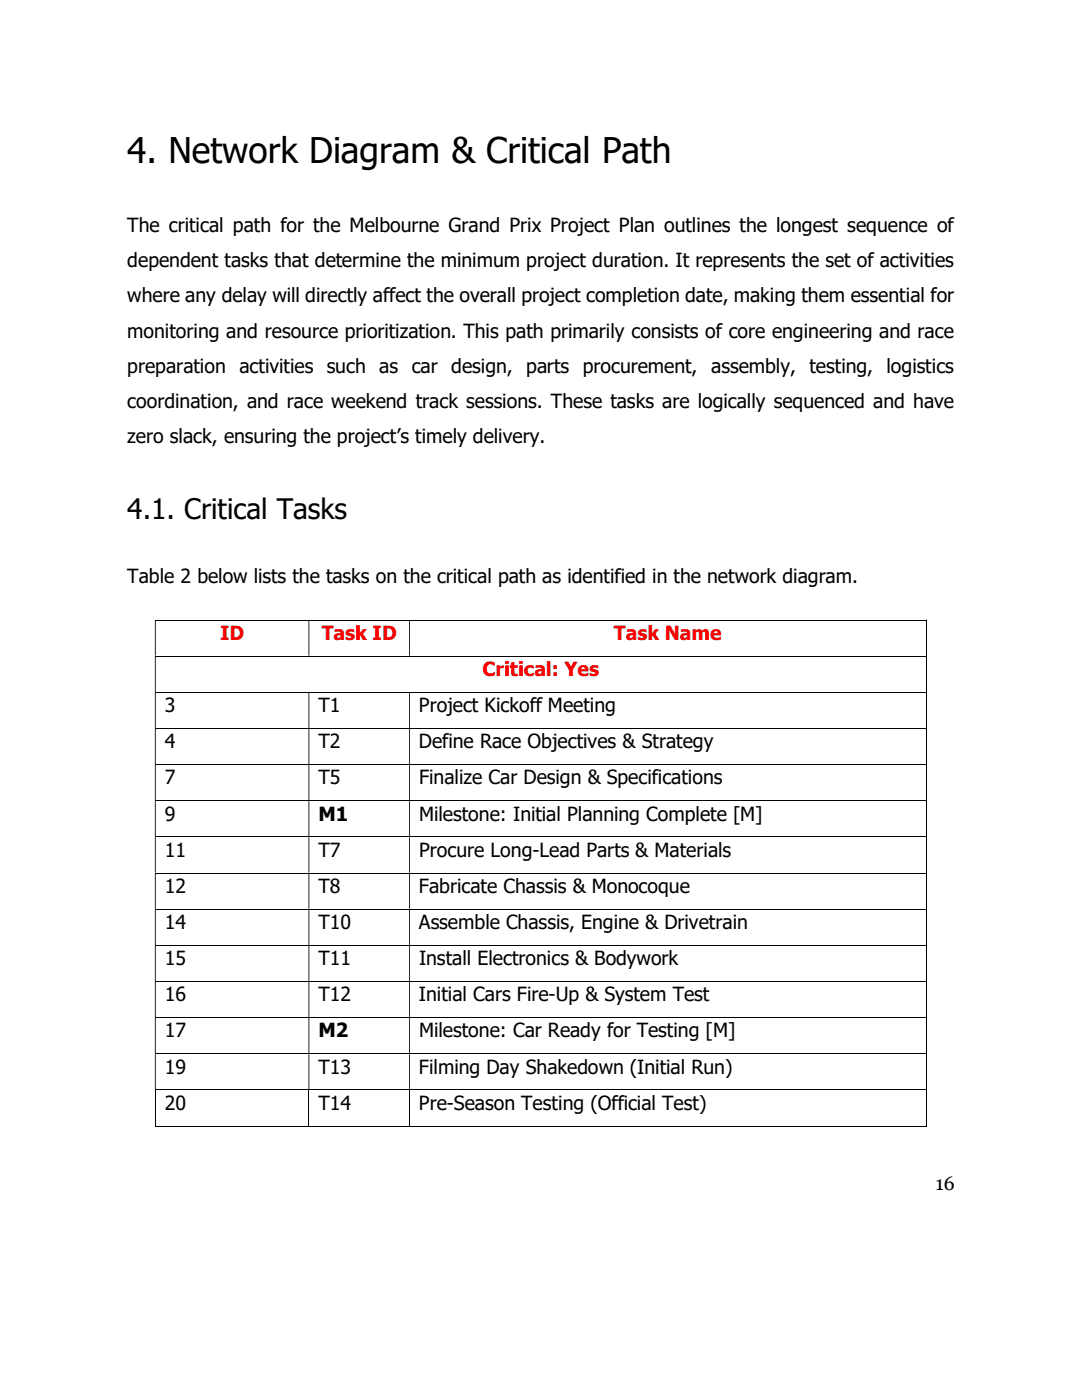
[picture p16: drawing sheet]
<svg xmlns="http://www.w3.org/2000/svg" width="216mm" height="279mm" viewBox="0 0 216 279" stroke-linecap="round" stroke-linejoin="round" font-family="sans-serif">
<defs><g id="words">
<text font-size="7.1" x="25.4" y="32.5">4. Network Diagram &amp; Critical Path</text>
<text font-size="5.6" x="25.4" y="103.6">4.1. Critical Tasks</text>
<g font-size="3.9">
<text x="25.4" y="46.3">The critical path for the Melbourne Grand Prix Project Plan outlines the longest sequence of</text>
<text x="25.4" y="53.3">dependent tasks that determine the minimum project duration. It represents the set of activities</text>
<text x="25.4" y="60.4">where any delay will directly affect the overall project completion date, making them essential for</text>
<text x="25.4" y="67.4">monitoring and resource prioritization. This path primarily consists of core engineering and race</text>
<text x="25.4" y="74.4">preparation activities such as</text>
<text x="82.2" y="74.4">car design, parts</text>
<text x="116.3" y="74.4">procurement,</text>
<text x="141.9" y="74.4">assembly, testing, logistics</text>
<text x="25.4" y="81.4">coordination, and race weekend track sessions. These tasks are logically sequenced and have</text>
<text x="25.4" y="88.5">zero slack, ensuring the project’s timely delivery.</text>
<text x="25.4" y="116.3">Table 2 below lists the tasks on the critical path as identified in the network diagram.</text>
<text x="32.9" y="142.2">3</text>
<text x="63.5" y="142.2">T1</text>
<text x="83.6" y="142.2">Project Kickoff Meeting</text>
<text x="32.9" y="149.4">4</text>
<text x="63.5" y="149.4">T2</text>
<text x="83.6" y="149.4">Define Race Objectives &amp; Strategy</text>
<text x="32.9" y="156.5">7</text>
<text x="63.5" y="156.5">T5</text>
<text x="83.6" y="156.5">Finalize Car Design &amp; Specifications</text>
<text x="32.9" y="163.8">9</text>
<text x="63.5" y="163.8">M1</text>
<text x="83.6" y="163.8">Milestone: Initial Planning Complete [M]</text>
<text x="32.9" y="171">11</text>
<text x="63.5" y="171">T7</text>
<text x="83.6" y="171">Procure Long-Lead Parts &amp; Materials</text>
<text x="32.9" y="178.2">12</text>
<text x="63.5" y="178.2">T8</text>
<text x="83.6" y="178.2">Fabricate Chassis &amp; Monocoque</text>
<text x="32.9" y="185.4">14</text>
<text x="63.5" y="185.4">T10</text>
<text x="83.6" y="185.4">Assemble Chassis, Engine &amp; Drivetrain</text>
<text x="32.9" y="192.6">15</text>
<text x="63.5" y="192.6">T11</text>
<text x="83.6" y="192.6">Install Electronics &amp; Bodywork</text>
<text x="32.9" y="199.9">16</text>
<text x="63.5" y="199.9">T12</text>
<text x="83.6" y="199.9">Initial Cars Fire-Up &amp; System Test</text>
<text x="32.9" y="207.1">17</text>
<text x="63.5" y="207.1">M2</text>
<text x="83.6" y="207.1">Milestone: Car Ready for Testing [M]</text>
<text x="32.9" y="214.3">19</text>
<text x="63.5" y="214.3">T13</text>
<text x="83.6" y="214.3">Filming Day Shakedown (Initial Run)</text>
<text x="32.9" y="221.5">20</text>
<text x="63.5" y="221.5">T14</text>
<text x="83.6" y="221.5">Pre-Season Testing (Official Test)</text>
<text x="186.6" y="237.6">16</text>
</g>
<g font-size="3.9" fill="#f00">
<text x="43.9" y="127.7">ID</text>
<text x="64.2" y="127.7">Task ID</text>
<text x="122.5" y="127.7">Task Name</text>
<text x="96.3" y="134.9">Critical: Yes</text>
</g>
</g></defs>
<g fill="none" stroke="#000" stroke-width=".2">
<path d="M30.9 123.7h153.9M30.9 130.9h153.9M30.9 138.2h153.9M184.9 123.8v7.1M184.9 131v7.1M184.9 138.3v7M30.9 145.4h153.9M30.9 152.6h153.9M30.9 159.8h153.9M184.9 145.5v7M184.9 152.7v7M184.9 159.9v7"/>
<path d="M30.9 167h153.9M30.9 174.2h153.9M184.9 167.1v7.1M184.9 174.3v7.1M30.9 181.4h153.9M30.9 188.7h153.9M30.9 195.9h153.9M184.9 181.5v7.1M184.9 188.8v7M184.9 196v7M30.9 203.1h153.9M30.9 210.3h153.9"/>
<path d="M30.9 217.5h153.9M31 217.6v7.2M61.6 217.6v7.2M81.7 217.6v7.2M184.9 203.2v7M184.9 210.4v7M184.9 217.6v7.2M30.9 224.7h30.7M61.7 224.7h19.9M81.8 224.7h103"/>
</g>
<g fill="#000">
<path d="M184.8 123.7h.2v.1h-.2zM30.9 123.8h.2v7.1h-.2zM61.6 123.8h.1v7.1h-.1zM81.6 123.8h.2v7.1h-.2z" fill-rule="evenodd"/>
<path d="M184.8 130.9h.2v.1h-.2zM30.9 131h.2v7.1h-.2z" fill-rule="evenodd"/>
<path d="M184.8 138.1h.2v.2h-.2zM30.9 138.3h.2v7h-.2zM61.6 138.3h.1v7h-.1zM81.6 138.3h.2v7h-.2z" fill-rule="evenodd"/>
<path d="M184.8 145.3h.2v.2h-.2zM30.9 145.5h.2v7h-.2zM61.6 145.5h.1v7h-.1zM81.6 145.5h.2v7h-.2z" fill-rule="evenodd"/>
<path d="M184.8 152.5h.2v.2h-.2zM30.9 152.7h.2v7h-.2zM61.6 152.7h.1v7h-.1zM81.6 152.7h.2v7h-.2z" fill-rule="evenodd"/>
<path d="M184.8 159.7h.2v.2h-.2zM30.9 159.9h.2v7h-.2zM61.6 159.9h.1v7h-.1zM81.6 159.9h.2v7h-.2z" fill-rule="evenodd"/>
<path d="M184.8 166.9h.2v.2h-.2zM30.9 167.1h.2v7.1h-.2zM61.6 167.1h.1v7.1h-.1zM81.6 167.1h.2v7.1h-.2z" fill-rule="evenodd"/>
<path d="M184.8 174.2h.2v.1h-.2zM30.9 174.3h.2v7.1h-.2zM61.6 174.3h.1v7.1h-.1zM81.6 174.3h.2v7.1h-.2z" fill-rule="evenodd"/>
<path d="M184.8 181.4h.2v.1h-.2zM30.9 181.5h.2v7.1h-.2zM61.6 181.5h.1v7.1h-.1zM81.6 181.5h.2v7.1h-.2z" fill-rule="evenodd"/>
<path d="M184.8 188.6h.2v.2h-.2zM30.9 188.8h.2v7h-.2zM61.6 188.8h.1v7h-.1zM81.6 188.8h.2v7h-.2z" fill-rule="evenodd"/>
<path d="M184.8 195.8h.2v.2h-.2zM30.9 196h.2v7h-.2zM61.6 196h.1v7h-.1zM81.6 196h.2v7h-.2z" fill-rule="evenodd"/>
<path d="M184.8 203h.2v.2h-.2zM30.9 203.2h.2v7h-.2zM61.6 203.2h.1v7h-.1zM81.6 203.2h.2v7h-.2z" fill-rule="evenodd"/>
<path d="M184.8 210.2h.2v.2h-.2zM30.9 210.4h.2v7h-.2zM61.6 210.4h.1v7h-.1zM81.6 210.4h.2v7h-.2z" fill-rule="evenodd"/>
</g>
<path d="M184.8 217.4h.2v.2h-.2zM184.8 224.7h.2v.1h-.2z" fill="#000"/>
<use href="#words"/>
</svg>
